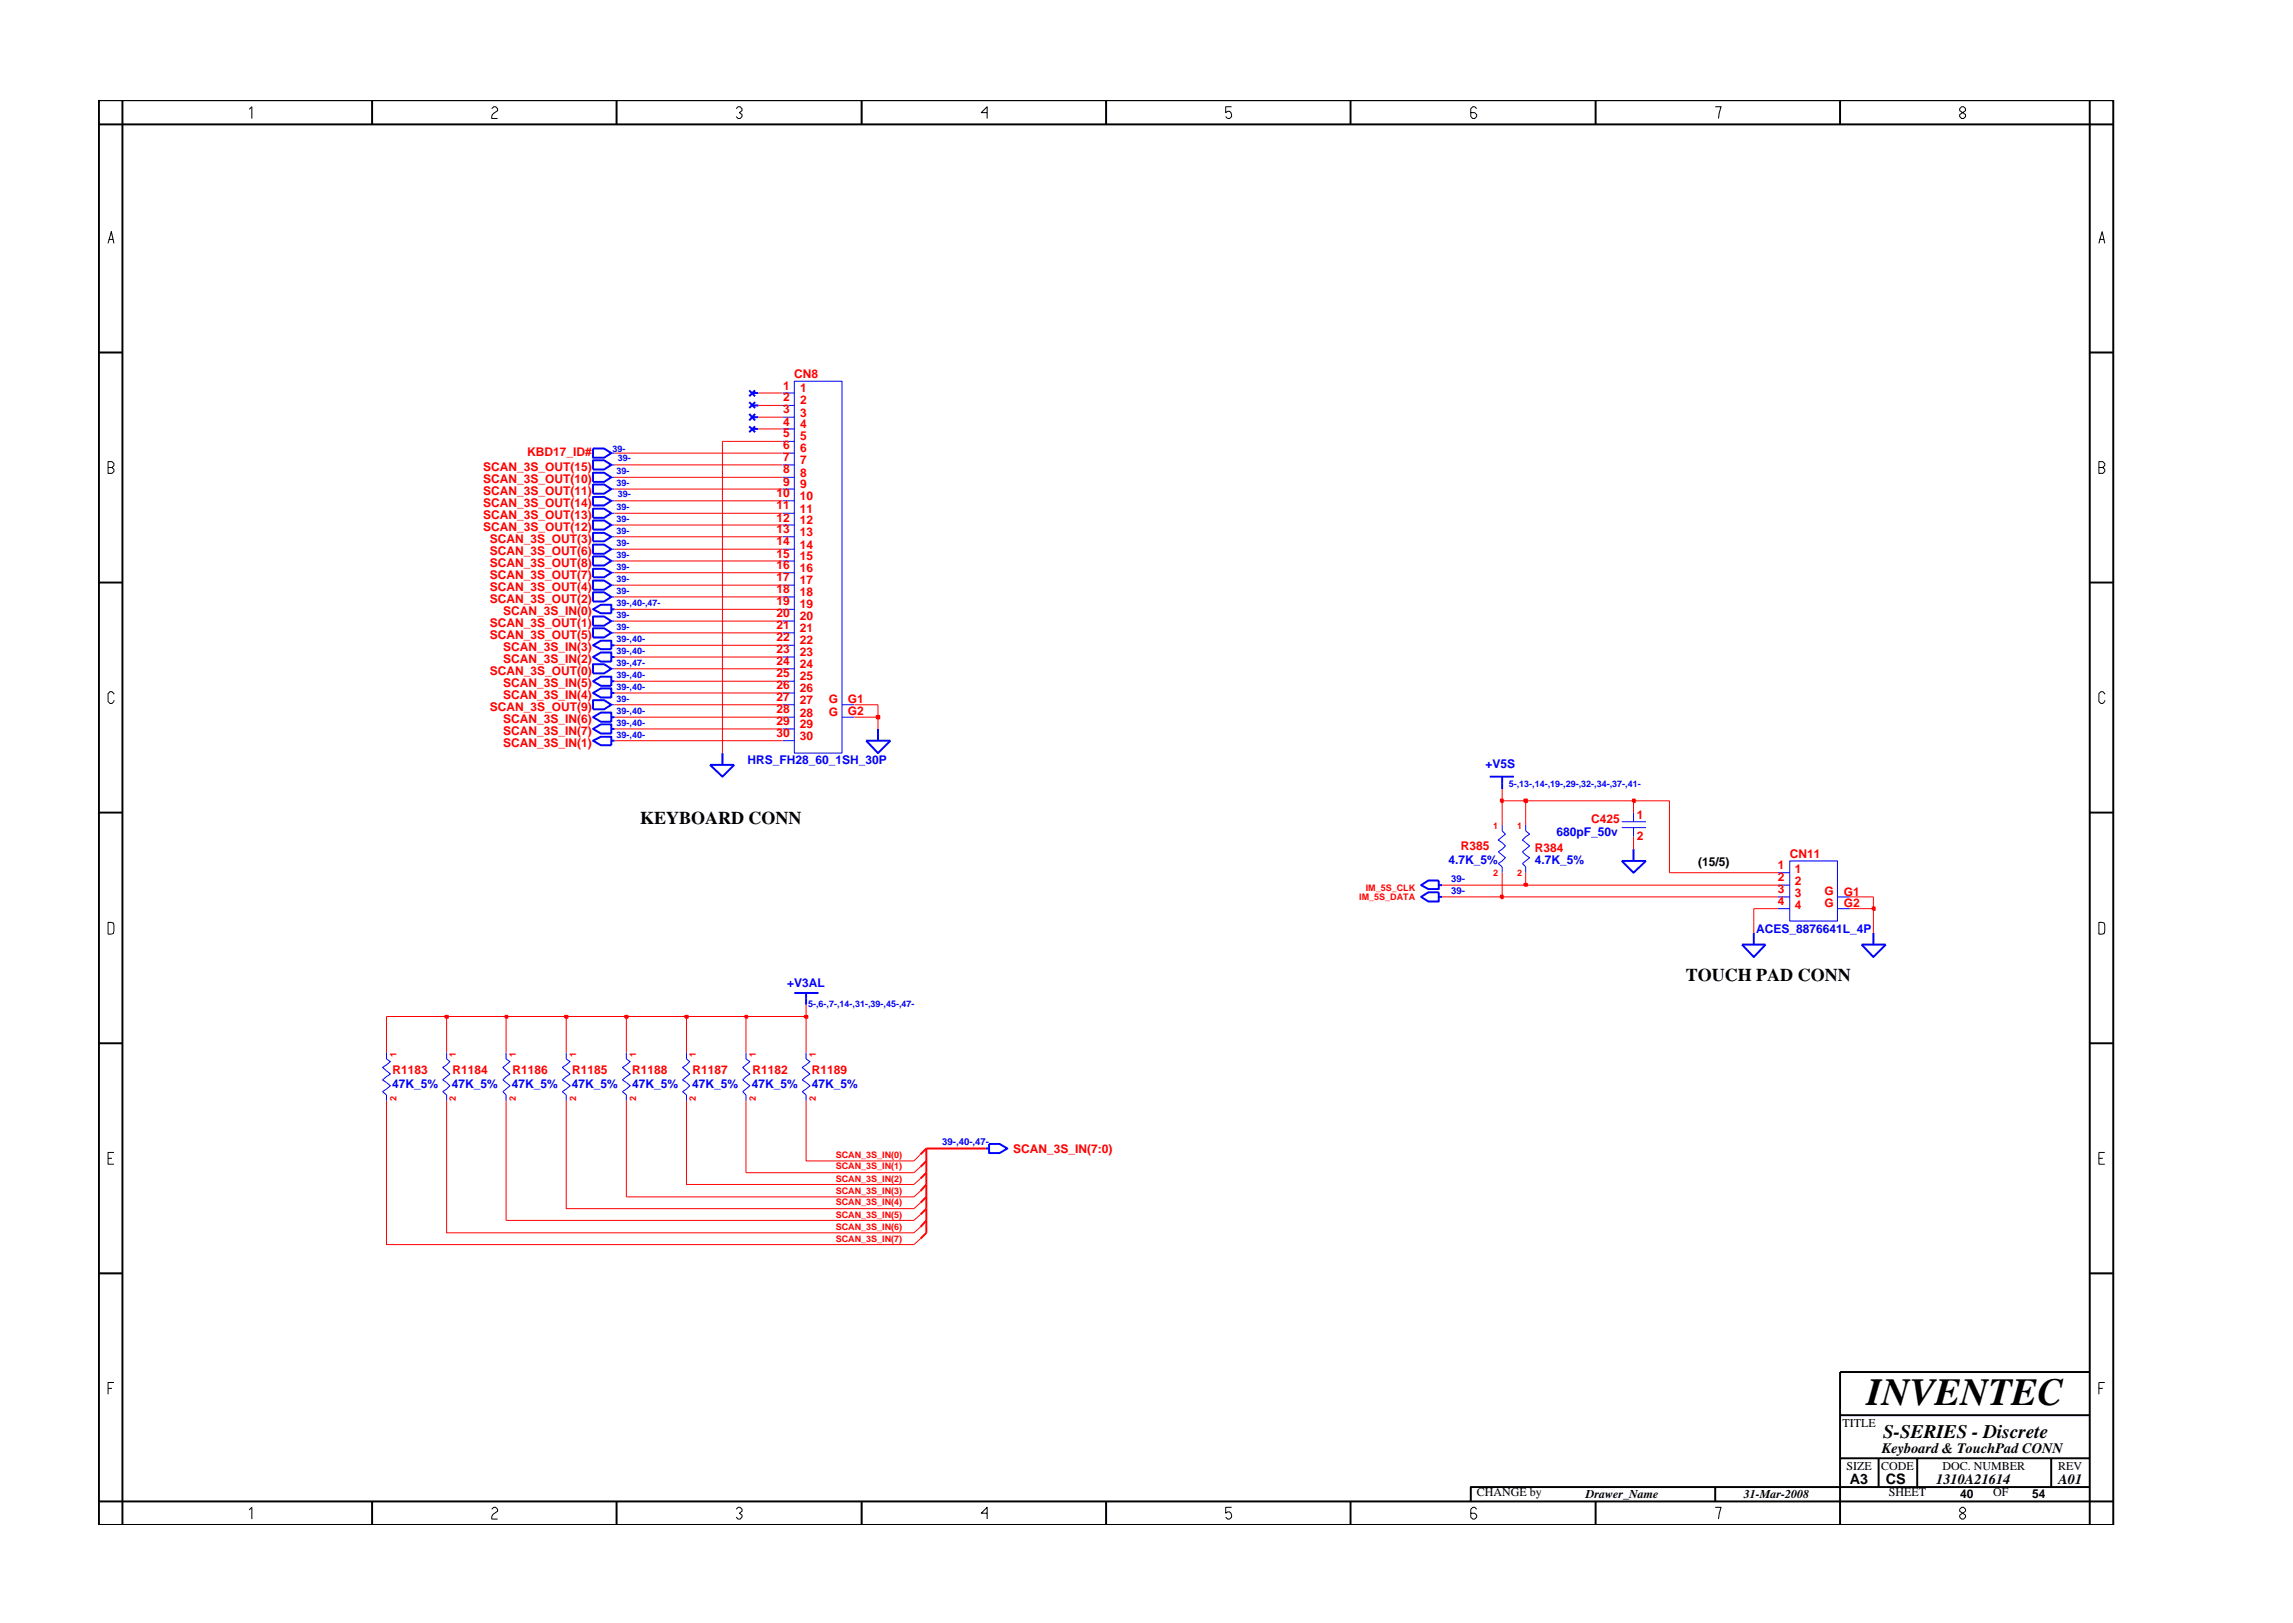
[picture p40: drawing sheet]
<svg xmlns="http://www.w3.org/2000/svg" width="297mm" height="210mm" viewBox="0 0 297 210" stroke-linecap="round" stroke-linejoin="round" font-family="sans-serif">
<defs><g id="words">
<text font-size="5" x="241.8" y="182">INVENTEC</text>
<text font-size="2.5" x="244" y="186.3">S-SERIES - Discrete</text>
<g font-size="2.3">
<text x="82.9" y="106.8">KEYBOARD CONN</text>
<text x="218.4" y="127">TOUCH PAD CONN</text>
</g>
<g font-size="1.9">
<text x="243.8" y="188.2">Keyboard &amp; TouchPad CONN</text>
<text x="239.6" y="192.2">A3</text>
<text x="244.3" y="192.3">CS</text>
<text x="250.8" y="192.2">1310A21614</text>
<text x="266.6" y="192.2">A01</text>
</g>
<g font-size="1.6" fill="#f00">
<text x="101.4" y="52">2</text>
<text x="101.4" y="50.5">1</text>
<text x="101.4" y="53.5">3</text>
<text x="102.9" y="49">CN8</text>
<text x="103.6" y="52.4">2</text>
<text x="103.6" y="50.8">1</text>
<text x="103.6" y="54">3</text>
<text x="68.3" y="59.1">KBD17_ID#</text>
<text x="101.4" y="55.1">4</text>
<text x="101.4" y="56.6">5</text>
<text x="101.4" y="58.2">6</text>
<text x="101.4" y="59.8">7</text>
<text x="103.6" y="55.5">4</text>
<text x="103.6" y="57">5</text>
<text x="103.6" y="58.6">6</text>
<text x="62.6" y="61.1">SCAN_3S_OUT(15)</text>
<text x="62.6" y="62.6">SCAN_3S_OUT(10)</text>
<text x="62.6" y="64.1">SCAN_3S_OUT(11)</text>
<text x="62.6" y="65.7">SCAN_3S_OUT(14)</text>
<text x="100.6" y="64.4">10</text>
<text x="100.6" y="66">11</text>
<text x="101.4" y="62.9">9</text>
<text x="101.4" y="61.3">8</text>
<text x="103.6" y="64.8">10</text>
<text x="103.6" y="63.3">9</text>
<text x="103.6" y="60.1">7</text>
<text x="103.6" y="61.7">8</text>
<text x="62.6" y="67.2">SCAN_3S_OUT(13)</text>
<text x="62.6" y="68.8">SCAN_3S_OUT(12)</text>
<text x="63.4" y="70.4">SCAN_3S_OUT(3)</text>
<text x="63.4" y="71.9">SCAN_3S_OUT(6)</text>
<text x="100.6" y="67.6">12</text>
<text x="100.6" y="69.1">13</text>
<text x="100.6" y="70.6">14</text>
<text x="103.6" y="66.4">11</text>
<text x="103.6" y="67.9">12</text>
<text x="103.6" y="69.5">13</text>
<text x="103.6" y="71.1">14</text>
<text x="63.4" y="73.4">SCAN_3S_OUT(8)</text>
<text x="63.4" y="75">SCAN_3S_OUT(7)</text>
<text x="63.4" y="76.6">SCAN_3S_OUT(4)</text>
<text x="100.6" y="72.2">15</text>
<text x="100.6" y="73.8">16</text>
<text x="100.6" y="75.3">17</text>
<text x="100.6" y="76.9">18</text>
<text x="103.6" y="72.6">15</text>
<text x="103.6" y="74.1">16</text>
<text x="103.6" y="75.7">17</text>
<text x="103.6" y="77.2">18</text>
<text x="63.4" y="78.1">SCAN_3S_OUT(2)</text>
<text x="63.4" y="81.2">SCAN_3S_OUT(1)</text>
<text x="63.4" y="82.8">SCAN_3S_OUT(5)</text>
<text x="65.2" y="79.7">SCAN_3S_IN(0)</text>
<text x="100.6" y="78.4">19</text>
<text x="100.6" y="79.9">20</text>
<text x="100.6" y="81.5">21</text>
<text x="100.6" y="83.1">22</text>
<text x="103.6" y="78.8">19</text>
<text x="103.6" y="80.4">20</text>
<text x="103.6" y="81.9">21</text>
<text x="103.6" y="83.4">22</text>
<text x="63.4" y="87.5">SCAN_3S_OUT(0)</text>
<text x="65.2" y="84.3">SCAN_3S_IN(3)</text>
<text x="65.2" y="85.9">SCAN_3S_IN(2)</text>
<text x="65.2" y="89">SCAN_3S_IN(5)</text>
<text x="100.6" y="84.6">23</text>
<text x="100.6" y="86.2">24</text>
<text x="100.6" y="87.7">25</text>
<text x="100.6" y="89.2">26</text>
<text x="103.6" y="85">23</text>
<text x="103.6" y="86.6">24</text>
<text x="103.6" y="88.1">25</text>
<text x="103.6" y="89.7">26</text>
<text x="63.4" y="92.1">SCAN_3S_OUT(9)</text>
<text x="65.2" y="90.5">SCAN_3S_IN(4)</text>
<text x="65.2" y="93.7">SCAN_3S_IN(6)</text>
<text x="65.2" y="95.2">SCAN_3S_IN(7)</text>
<text x="100.6" y="95.5">30</text>
<text x="100.6" y="90.9">27</text>
<text x="100.6" y="92.4">28</text>
<text x="100.6" y="94">29</text>
<text x="103.6" y="95.9">30</text>
<text x="103.6" y="91.2">27</text>
<text x="103.6" y="92.8">28</text>
<text x="103.6" y="94.3">29</text>
<text x="107.4" y="91.1">G</text>
<text x="107.4" y="92.7">G</text>
<text x="109.8" y="91.1">G1</text>
<text x="109.8" y="92.7">G2</text>
<text x="65.2" y="96.8">SCAN_3S_IN(1)</text>
<text x="206.1" y="106.6">C425</text>
<text x="212" y="106.1">1</text>
<text x="189.3" y="110.2">R385</text>
<text x="198.8" y="110.4">R384</text>
<text x="212" y="108.8">2</text>
<text x="230.3" y="112.6">1</text>
<text x="231.8" y="111.1">CN11</text>
<text x="232.5" y="113.1">1</text>
<text x="230.3" y="114.1">2</text>
<text x="230.3" y="115.7">3</text>
<text x="230.3" y="117.3">4</text>
<text x="232.5" y="114.7">2</text>
<text x="232.5" y="116.2">3</text>
<text x="232.5" y="117.7">4</text>
<text x="236.3" y="116">G</text>
<text x="236.3" y="117.5">G</text>
<text x="238.9" y="116">G1</text>
<text x="238.9" y="117.5">G2</text>
<text x="50.8" y="139.2">R1183</text>
<text x="58.6" y="139.2">R1184</text>
<text x="66.4" y="139.2">R1186</text>
<text x="74.1" y="139.2">R1185</text>
<text x="81.9" y="139.2">R1188</text>
<text x="89.7" y="139.2">R1187</text>
<text x="97.5" y="139.2">R1182</text>
<text x="105.2" y="139.2">R1189</text>
<text x="131.3" y="149.4">SCAN_3S_IN(7:0)</text>
</g>
<g font-size="1.6" fill="#00f">
<text x="96.8" y="99">HRS_FH28_60_1SH_30P</text>
<text x="192.4" y="99.5">+V5S</text>
<text x="187.6" y="112">4.7K_5%</text>
<text x="198.8" y="112">4.7K_5%</text>
<text x="201.6" y="108.3">680pF_50v</text>
<text x="227.5" y="120.8">ACES_8876641L_4P</text>
<text x="102" y="127.9">+V3AL</text>
<text x="50.8" y="140.9">47K_5%</text>
<text x="58.5" y="140.9">47K_5%</text>
<text x="66.3" y="140.9">47K_5%</text>
<text x="74.1" y="140.9">47K_5%</text>
<text x="81.9" y="140.9">47K_5%</text>
<text x="89.7" y="140.9">47K_5%</text>
<text x="97.4" y="140.9">47K_5%</text>
<text x="105.2" y="140.9">47K_5%</text>
</g>
<g font-size="1.6">
<text x="220" y="112.2">(15/5)</text>
<text x="238.7" y="184.8">TITLE</text>
<text x="239.2" y="190.4">SIZE</text>
<text x="243.7" y="190.4">CODE</text>
<text x="251.6" y="190.4">DOC. NUMBER</text>
<text x="266.6" y="190.4">REV</text>
<text x="191.3" y="193.9">CHANGE by</text>
<text x="205.4" y="194.1">Drawer_Name</text>
<text x="225.9" y="194.1">31-Mar-2008</text>
<text x="244.7" y="193.9">SHEET</text>
<text x="253.9" y="194.1">40</text>
<text x="258.2" y="193.9">OF</text>
<text x="263.3" y="194.1">54</text>
</g>
<g font-size="1.2" fill="#00f">
<text x="79.4" y="58.5">39-</text>
<text x="80" y="59.7">39-</text>
<text x="79.9" y="61.4">39-</text>
<text x="79.9" y="63">39-</text>
<text x="80" y="64.3">39-</text>
<text x="79.9" y="70.8">39-</text>
<text x="79.9" y="69.2">39-</text>
<text x="79.9" y="66.1">39-</text>
<text x="79.9" y="67.6">39-</text>
<text x="79.9" y="73.9">39-</text>
<text x="79.9" y="72.3">39-</text>
<text x="79.9" y="76.9">39-</text>
<text x="79.9" y="75.4">39-</text>
<text x="79.9" y="81.7">39-</text>
<text x="79.9" y="83.2">39-,40-</text>
<text x="79.9" y="78.5">39-,40-,47-</text>
<text x="79.9" y="80.1">39-</text>
<text x="79.9" y="87.9">39-,40-</text>
<text x="79.9" y="84.7">39-,40-</text>
<text x="79.9" y="89.4">39-,40-</text>
<text x="79.9" y="86.3">39-,47-</text>
<text x="79.9" y="94">39-,40-</text>
<text x="79.9" y="91">39-</text>
<text x="79.9" y="92.5">39-,40-</text>
<text x="79.9" y="95.6">39-,40-</text>
<text x="195.4" y="101.9">5-,13-,14-,19-,29-,32-,34-,37-,41-</text>
<text x="188" y="114.2">39-</text>
<text x="188" y="115.8">39-</text>
<text x="104.7" y="130.4">5-,6-,7-,14-,31-,39-,45-,47-</text>
<text x="122" y="148.4">39-,40-,47-</text>
</g>
<g font-size="1.2" fill="#f00">
<text x="193.4" y="107.4">1</text>
<text x="196.5" y="107.4">1</text>
<text x="193.4" y="113.5">2</text>
<text x="196.5" y="113.5">2</text>
<text x="176.1" y="116.6">IM_5S_DATA</text>
<text x="176.9" y="115.4">IM_5S_CLK</text>
<text x="51.3" y="137" transform="rotate(-90 51.3 137)">1</text>
<text x="59.1" y="137" transform="rotate(-90 59.1 137)">1</text>
<text x="66.8" y="137" transform="rotate(-90 66.8 137)">1</text>
<text x="74.6" y="137" transform="rotate(-90 74.6 137)">1</text>
<text x="82.4" y="137" transform="rotate(-90 82.4 137)">1</text>
<text x="90.1" y="137" transform="rotate(-90 90.1 137)">1</text>
<text x="97.9" y="137" transform="rotate(-90 97.9 137)">1</text>
<text x="105.7" y="137" transform="rotate(-90 105.7 137)">1</text>
<text x="51.3" y="142.6" transform="rotate(-90 51.3 142.6)">2</text>
<text x="59.1" y="142.6" transform="rotate(-90 59.1 142.6)">2</text>
<text x="66.8" y="142.6" transform="rotate(-90 66.8 142.6)">2</text>
<text x="74.6" y="142.6" transform="rotate(-90 74.6 142.6)">2</text>
<text x="82.4" y="142.6" transform="rotate(-90 82.4 142.6)">2</text>
<text x="90.1" y="142.6" transform="rotate(-90 90.1 142.6)">2</text>
<text x="97.9" y="142.6" transform="rotate(-90 97.9 142.6)">2</text>
<text x="105.7" y="142.6" transform="rotate(-90 105.7 142.6)">2</text>
<text x="108.3" y="150">SCAN_3S_IN(0)</text>
<text x="108.3" y="151.5">SCAN_3S_IN(1)</text>
<text x="108.3" y="154.6">SCAN_3S_IN(3)</text>
<text x="108.3" y="153.1">SCAN_3S_IN(2)</text>
<text x="108.3" y="156.2">SCAN_3S_IN(4)</text>
<text x="108.3" y="157.8">SCAN_3S_IN(5)</text>
<text x="108.3" y="160.9">SCAN_3S_IN(7)</text>
<text x="108.3" y="159.3">SCAN_3S_IN(6)</text>
</g>
</g></defs>
<g fill="none" stroke="#00f" stroke-width=".25">
<path d="M76.8 58.1h1.5l.9 .6-.9 .6h-1.5zM76.8 59.6h1.5l.9 .6-.9 .6h-1.5zM97.1 50.6l.7 .7M97.1 55.2l.7 .8M97.1 53.6l.7 .9M97.1 52.1l.7 .8M97.5 50.9h.7M97.5 55.6h.7M97.5 54h.7M97.5 52.5h.7M97.8 50.6l-.7 .7M97.8 55.2l-.7 .8"/>
<path d="M97.8 53.6l-.7 .9M97.8 52.1l-.7 .8M76.8 78.9l1-.6h1.4v1.1h-1.4zM76.8 65.9h1.5l.9 .6-.9 .6h-1.5zM76.8 61.2h1.5l.9 .6-.9 .6h-1.5zM76.8 69h1.5l.9 .5-.9 .6h-1.5zM76.8 64.4h1.5l.9 .5-.9 .6h-1.5zM76.8 70.6h1.5l.9 .5-.9 .6h-1.5zM76.8 67.4h1.5l.9 .6-.9 .6h-1.5zM76.8 76.7h1.5l.9 .6-.9 .6h-1.5zM76.8 75.2h1.5l.9 .6-.9 .6h-1.5zM76.8 79.9h1.5l.9 .6-.9 .6h-1.5z"/>
<path d="M76.8 72.1h1.5l.9 .6-.9 .6h-1.5zM76.8 62.8h1.5l.9 .6-.9 .6h-1.5zM76.8 73.7h1.5l.9 .5-.9 .6h-1.5zM79.2 78.9h.4M76.8 89.8l1-.6h1.4v1.2h-1.4zM76.8 88.3l1-.6h1.4v1.1h-1.4zM76.8 83.6l1-.6h1.4v1.1h-1.4zM76.8 96l1-.6h1.4v1.1h-1.4zM76.8 85.1l1-.6h1.4v1.2h-1.4zM76.8 92.9l1-.6h1.4v1.2h-1.4zM76.8 90.7h1.5l.9 .6-.9 .6h-1.5zM76.8 86h1.5l.9 .6-.9 .6h-1.5z"/>
<path d="M76.8 94.4l1-.6h1.4v1.2h-1.4zM76.8 81.4h1.5l.9 .6-.9 .6h-1.5zM79.2 89.8h.4M79.2 88.3h.4M79.2 83.6h.4M79.2 96h.4M79.2 85.1h.4M79.2 92.9h.4M79.2 94.4h.4M92 99.1h3.1l-1.5 1.5zM93.6 97.6v1.5M112.2 96h3.1l-1.6 1.6z"/>
<path d="M113.7 94.4v1.6M184.1 114.7l.9-.6h1.4v1.1h-1.4zM184.1 116.2l.9-.6h1.4v1.2h-1.4zM186.4 114.7h.4M186.4 116.2h.4M193 100.6h3.1M194.6 100.6v1.6M210.1 111.5h3.1l-1.6 1.6zM211.6 110v1.5M102.9 128.6h3.1M104.4 128.6v1.6M225.7 122.4h3l-1.5 1.6z"/>
<path d="M227.2 120.8v1.6M241.2 122.4h3.1l-1.6 1.6zM242.7 120.8v1.6M127.7 148.8h.4M128.1 148.2h1.4l1 .6-1 .6h-1.4z"/>
</g>
<g fill="none" stroke="#00f" stroke-width=".13">
<path d="M79.2 58.7h.4M101.4 58.7h1.5M101.4 52.5h1.5M101.4 55.6h1.5M101.4 50.9h1.5M101.4 54h1.5M101.4 57.2h1.5M102.9 49.4h6.2v48.2h-6.2zM79.2 66.5h.4M79.2 61.8h.4M79.2 69.5h.4M79.2 64.9h.4"/>
<path d="M79.2 71.1h.4M79.2 60.2h.4M79.2 63.4h.4M79.2 68h.4M79.2 74.2h.4M79.2 72.7h.4M79.2 77.3h.4M79.2 75.8h.4M101.4 61.8h1.5M101.4 64.9h1.5M101.4 71.1h1.5M101.4 68h1.5"/>
<path d="M101.4 74.2h1.5M101.4 77.3h1.5M101.4 66.5h1.5M101.4 69.5h1.5M101.4 60.2h1.5M101.4 63.4h1.5M101.4 72.7h1.5M101.4 75.8h1.5M101.4 78.9h1.5M79.2 91.3h.4M79.2 80.5h.4M79.2 82h.4"/>
<path d="M79.2 86.6h.4M101.4 80.5h1.5M101.4 83.6h1.5M101.4 86.6h1.5M101.4 89.8h1.5M101.4 92.9h1.5M101.4 96h1.5M101.4 91.3h1.5M101.4 82h1.5M101.4 85.1h1.5M101.4 88.3h1.5M101.4 94.4h1.5"/>
<path d="M109.1 91.3h1.6M109.1 92.9h1.6M194.6 106.9v.7l.4 .5-.9 .7 .9 .8-.9 .7 .9 .8-.9 .8 .5 .4v.8M197.6 106.9v.7l.5 .5-.9 .7 .9 .8-.9 .7 .9 .8-.9 .8 .4 .4v.8M210.1 106.5h3.1M210.1 107.2h3.1M211.6 105.3v1.2M211.6 107.2v1.2M230.3 117.7h1.5M230.3 114.7h1.5M230.3 113.1h1.5M230.3 116.2h1.5"/>
<path d="M231.8 111.5h6.2v7.8h-6.2zM238 117.7h1.6M238 116.2h1.6M50.1 136.3v.9l.5 .3-1 .8 1 .8-1 .8 1 .8-1 .7 .5 .4v.8M57.9 136.3v.9l.4 .3-1 .8 1 .8-1 .8 1 .8-1 .7 .6 .4v.8M65.6 136.3v.9l.5 .3-1 .8 1 .8-1 .8 1 .8-1 .7 .5 .4v.8M73.3 136.3v.9l.6 .3-1.1 .8 1.1 .8-1.1 .8 1.1 .8-1.1 .7 .5 .4v.8M81.1 136.3v.9l.5 .3-1 .8 1 .8-1 .8 1 .8-1 .7 .5 .4v.8M88.9 136.3v.9l.5 .3-1 .8 1 .8-1 .8 1 .8-1 .7 .5 .4v.8M96.6 136.3v.9l.5 .3-.9 .8 .9 .8-.9 .8 .9 .8-.9 .7 .4 .4v.8M104.4 136.3v.9l.5 .3-1 .8 1 .8-1 .8 1 .8-1 .7 .5 .4v.8"/>
</g>
<g fill="none" stroke="#f00" stroke-width=".13">
<path d="M50.1 136.3v-4.6h7.8v4.6M65.6 131.7v4.6M73.3 131.7v4.6M81.1 131.7v4.6M88.9 131.7v4.6M96.6 131.7v4.6M104.4 131.7v4.6M50.1 142.6v18.6h68.3l.8-.7M57.9 142.6v17.1h60.5l.8-.8M65.6 142.6v15.5h52.8l.8-.8M73.3 142.6v14h45.1l.8-.8M81.1 142.6v12.5h37.3l.8-.8"/>
<path d="M88.9 142.6v10.8h29.5l.8-.7M96.6 142.6v9.3h21.8l.8-.7M104.4 142.6v7.8h14l.8-.9"/>
</g>
<path d="M120 153.4l-.8 .9M120 151.9l-.8 .8M120 156.6l-.8 .7M120 150.4l-.8 .8M120 148.8l-.8 .7M120 155.1l-.8 .7M120 158.1l-.8 .8M120 148.8v10.9l-.8 .8M120 148.8h7.7" fill="none" stroke="#f00" stroke-width=".25"/>
<path d="M57.7 131.6h.3v.3h-.3z" fill="#8e2323"/>
<path d="M57.7 131.6h.3v.3h-.3z" fill="none" stroke="#f00" stroke-width=".25"/>
<path d="M57.9 131.7h7.7" fill="none" stroke="#f00" stroke-width=".13"/>
<path d="M65.5 131.6h.2v.3h-.2z" fill="#8e2323"/>
<path d="M65.5 131.6h.2v.3h-.2z" fill="none" stroke="#f00" stroke-width=".25"/>
<path d="M65.6 131.7h7.7" fill="none" stroke="#f00" stroke-width=".13"/>
<path d="M73.2 131.6h.3v.3h-.3z" fill="#8e2323"/>
<path d="M73.2 131.6h.3v.3h-.3z" fill="none" stroke="#f00" stroke-width=".25"/>
<path d="M73.3 131.7h7.8" fill="none" stroke="#f00" stroke-width=".13"/>
<path d="M81 131.6h.3v.3h-.3z" fill="#8e2323"/>
<path d="M81 131.6h.3v.3h-.3z" fill="none" stroke="#f00" stroke-width=".25"/>
<path d="M81.1 131.7h7.8" fill="none" stroke="#f00" stroke-width=".13"/>
<path d="M88.8 131.6h.3v.3h-.3z" fill="#8e2323"/>
<path d="M88.8 131.6h.3v.3h-.3z" fill="none" stroke="#f00" stroke-width=".25"/>
<path d="M88.9 131.7h7.7" fill="none" stroke="#f00" stroke-width=".13"/>
<path d="M96.5 131.6h.3v.3h-.3z" fill="#8e2323"/>
<path d="M96.5 131.6h.3v.3h-.3z" fill="none" stroke="#f00" stroke-width=".25"/>
<path d="M96.6 131.7h7.8" fill="none" stroke="#f00" stroke-width=".13"/>
<path d="M104.3 131.6h.3v.3h-.3z" fill="#8e2323"/>
<path d="M104.3 131.6h.3v.3h-.3z" fill="none" stroke="#f00" stroke-width=".25"/>
<path d="M230.3 117.7h-3.1v3.1M239.6 117.7h3.1v3.1M104.4 130.2v1.5" fill="none" stroke="#f00" stroke-width=".13"/>
<path d="M242.6 117.5h.3v.4h-.3z" fill="#8e2323"/>
<path d="M242.6 117.5h.3v.4h-.3z" fill="none" stroke="#f00" stroke-width=".25"/>
<path d="M186.8 116.2h7.8M242.7 116.2v1.5" fill="none" stroke="#f00" stroke-width=".13"/>
<path d="M194.4 116h.3v.4h-.3z" fill="#8e2323"/>
<path d="M194.4 116h.3v.4h-.3z" fill="none" stroke="#f00" stroke-width=".25"/>
<path d="M186.8 114.7h10.8M194.6 113.1v3.1h35.7M239.6 116.2h3.1" fill="none" stroke="#f00" stroke-width=".13"/>
<path d="M197.5 114.5h.3v.3h-.3z" fill="#8e2323"/>
<path d="M197.5 114.5h.3v.3h-.3z" fill="none" stroke="#f00" stroke-width=".25"/>
<path d="M194.6 103.7v3.2M197.6 113.1v1.6h32.7M197.6 103.7v3.2M211.6 108.4v1.6M211.6 103.7v1.6M216.3 103.7v9.4h14" fill="none" stroke="#f00" stroke-width=".13"/>
<path d="M194.4 103.6h.3v.3h-.3z" fill="#8e2323"/>
<path d="M194.4 103.6h.3v.3h-.3z" fill="none" stroke="#f00" stroke-width=".25"/>
<path d="M194.6 102.2v1.5h3" fill="none" stroke="#f00" stroke-width=".13"/>
<path d="M197.5 103.6h.3v.3h-.3z" fill="#8e2323"/>
<path d="M197.5 103.6h.3v.3h-.3z" fill="none" stroke="#f00" stroke-width=".25"/>
<path d="M197.6 103.7h14" fill="none" stroke="#f00" stroke-width=".13"/>
<path d="M211.5 103.6h.3v.3h-.3z" fill="#8e2323"/>
<path d="M211.5 103.6h.3v.3h-.3z" fill="none" stroke="#f00" stroke-width=".25"/>
<path d="M93.6 57.2v40.4M79.6 96h21.8M79.6 92.9h21.8M79.6 94.4h21.8M110.7 92.9h3v1.5M211.6 103.7h4.7" fill="none" stroke="#f00" stroke-width=".13"/>
<path d="M113.6 92.7h.3v.4h-.3z" fill="#8e2323"/>
<path d="M113.6 92.7h.3v.4h-.3z" fill="none" stroke="#f00" stroke-width=".25"/>
<g fill="none" stroke="#f00" stroke-width=".13">
<path d="M79.6 58.7h21.8M93.6 57.2h7.8M98.2 54h3.2M98.2 50.9h3.2M98.2 55.6h3.2M98.2 52.5h3.2M79.6 77.3h21.8M79.6 74.2h21.8M79.6 71.1h21.8M79.6 68h21.8M79.6 64.9h21.8M79.6 61.8h21.8"/>
<path d="M79.6 78.9h21.8M79.6 75.8h21.8M79.6 72.7h21.8M79.6 69.5h21.8M79.6 66.5h21.8M79.6 63.4h21.8M79.6 60.2h21.8M79.6 91.3h21.8M79.6 89.8h21.8M79.6 86.6h21.8M79.6 83.6h21.8M79.6 80.5h21.8"/>
<path d="M79.6 88.3h21.8M79.6 85.1h21.8M79.6 82h21.8M110.7 91.3h3v1.6"/>
</g>
<g fill="none" stroke="#000" stroke-width=".25">
<path d="M12.8 13h261v184.6h-261zM15.9 13v184.6M48.2 13v3.1M79.9 13v3.1M111.6 13v3.1M143.3 13v3.1M174.9 13v3.1M206.7 13v3.1M238.4 13v3.1M270.7 13v184.6M273.8 16.1h-261M12.8 45.7h3.1"/>
<path d="M270.7 45.7h3.1M12.8 75.5h3.1M270.7 75.5h3.1M12.8 105.3h3.1M270.7 105.3h3.1M12.8 135.2h3.1M270.7 135.2h3.1M12.8 165h3.1M270.7 177.7h-32.3v19.9M270.7 165h3.1M48.2 194.5v3.1M79.9 194.5v3.1"/>
<path d="M111.6 194.5v3.1M143.3 194.5v3.1M174.9 194.5v3.1M206.7 194.5v3.1M222.2 192.6v1.9M238.4 183.3h32.3M238.4 188.9h32.3M243.4 188.9v3.7M248.4 188.9v3.7M265.7 188.9v3.7M270.7 192.6h-80.2v1.9M273.8 194.5h-261"/>
</g>
<g fill="none" stroke="#000" stroke-width=".13">
<path d="M32.3 14.2l.3-.4v1.6M63.7 14.1l.3-.3h.2l.3 .3v.2l-.5 .4-.3 .4v.3h.8M95.4 14.1l.2-.3h.3l.2 .3v.2l-.3 .3 .3 .2v.3l-.2 .3h-.3l-.2-.3M127.9 14.6h-.8l.8-.8v1.6M159.5 13.8h-.7v.8l.2-.2a.5 .5 0 0 1 .5 .7l-.2 .3h-.3l-.2-.3M191.3 14.1l-.3-.3h-.2l-.3 .3v1l.3 .3h.2l.3-.3v-.3l-.3-.2h-.5M222.2 13.8h.8l-.4 1.6M254.1 13.8l-.2 .3v.2l.7 .5v.3l-.2 .3h-.3l-.2-.3v-.3l.7-.5v-.2l-.2-.3zM14 31.5l.4-1.5 .4 1.5M14.1 31h.6M272 31h.6M272.7 31.5l-.4-1.5-.4 1.5"/>
<path d="M14 59.8h.5l.3 .3v.2l-.3 .3 .3 .2v.3l-.3 .2h-.5zM14 60.6h.5M271.9 60.6h.5l.3-.3v-.2l-.3-.3h-.5v1.5h.5l.3-.2v-.3l-.3-.2M14.8 89.9l-.3-.3h-.2l-.3 .3v1l.3 .2h.2l.3-.2v-.2M272.7 89.9l-.3-.3h-.3l-.2 .3v1l.2 .2h.3l.3-.2v-.2M14 119.5l.7 .1 .1 .2-.1 1.1-.7 .1zM271.9 119.5l.7 .1 .1 .2-.1 1.1-.7 .1zM14 150.1h.5M14.8 149.3h-.8v1.5h.8M271.9 150.1h.5M272.7 149.3h-.8v1.5h.8M14 179.9h.5"/>
<path d="M14.8 179.1h-.8v1.5M271.9 179.9h.5M272.7 179.1h-.8v1.5M32.3 195.6l.3-.3v1.5M63.7 195.5l.3-.2h.2l.3 .2v.3l-.7 .5-.1 .2v.3h.8M95.4 195.5l.2-.2h.3l.2 .2v.3l-.3 .2 .3 .3v.2l-.2 .3h-.3l-.2-.3M127.9 196h-.8l.8-.7v1.5M159.5 195.3h-.7v.7l.2-.1a.5 .5 0 0 1 .5 .6l-.2 .3h-.3l-.2-.3M191.3 195.5l-.3-.2h-.2l-.3 .2v1l.3 .3h.2l.3-.3v-.2l-.3-.3h-.5M222.2 195.3h.8l-.4 1.5M254.1 195.3l-.2 .2v.3l.7 .5v.2l-.2 .3h-.3l-.2-.3v-.2l.7-.5v-.3l-.2-.2z"/>
</g>
<use href="#words"/>
</svg>
